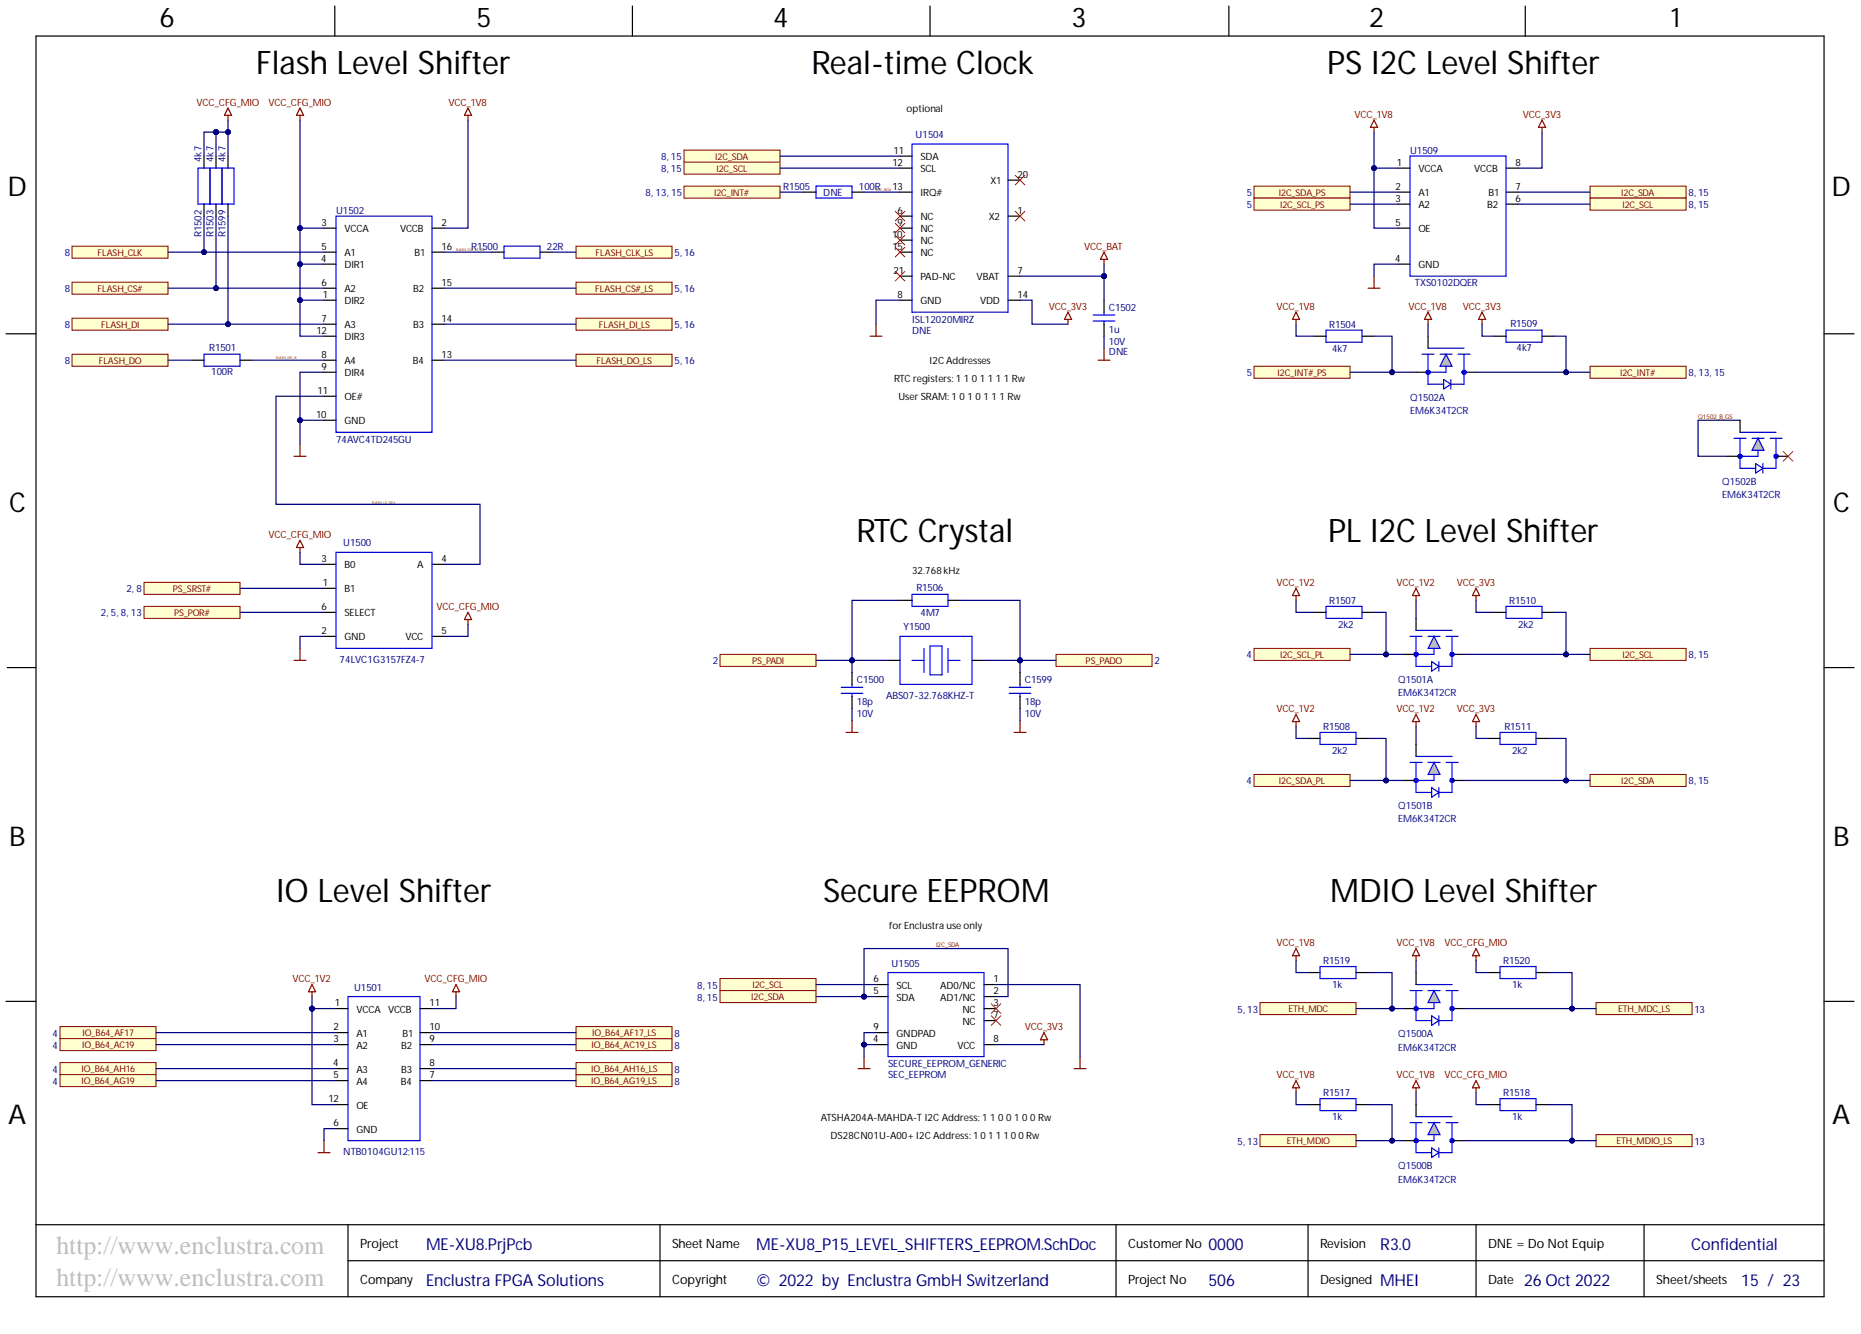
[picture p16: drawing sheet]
<svg xmlns="http://www.w3.org/2000/svg" width="393mm" height="282mm" viewBox="0 0 393 282" stroke-linecap="round" stroke-linejoin="round" font-family="sans-serif">
<defs><g id="words">
<g font-size="6.8">
<text x="54.1" y="15.6">Flash Level Shifter</text>
<text x="171.5" y="15.6">Real-time Clock</text>
<text x="280.5" y="15.6">PS I2C Level Shifter</text>
<text x="181" y="114.5">RTC Crystal</text>
<text x="280.7" y="114.5">PL I2C Level Shifter</text>
<text x="58.3" y="190.6">IO Level Shifter</text>
<text x="174" y="190.6">Secure EEPROM</text>
<text x="281.1" y="190.6">MDIO Level Shifter</text>
</g>
<g font-size="5.8">
<text x="33.7" y="5.7">6</text>
<text x="100.7" y="5.7">5</text>
<text x="163.4" y="5.7">4</text>
<text x="226.5" y="5.7">3</text>
<text x="289.4" y="5.7">2</text>
<text x="353.1" y="5.7">1</text>
<text x="1.6" y="41.4">D</text>
<text x="387.1" y="41.4">D</text>
<text x="1.9" y="108.2">C</text>
<text x="387.5" y="108.2">C</text>
<text x="1.9" y="178.7">B</text>
<text x="387.5" y="178.7">B</text>
<text x="1.7" y="237.5">A</text>
<text x="387.2" y="237.5">A</text>
</g>
<g font-size="5.5" fill="#c0c0c0">
<text x="11.9" y="264.9">http://www.enclustra.com</text>
<text x="11.9" y="271.8">http://www.enclustra.com</text>
</g>
<g font-size="3.5" fill="#000080">
<text x="90" y="264">ME-XU8.PrjPcb</text>
<text x="159.8" y="264">ME-XU8_P15_LEVEL_SHIFTERS_EEPROM.SchDoc</text>
<text x="255.4" y="264">0000</text>
<text x="357.5" y="264">Confidential</text>
<text x="90" y="271.6">Enclustra FPGA Solutions</text>
<text x="159.8" y="271.6">© 2022 by Enclustra GmbH Switzerland</text>
<text x="255.4" y="271.6">506</text>
<text x="291.7" y="271.6">MHEI</text>
<text x="322.1" y="271.6">26 Oct 2022</text>
<text x="368" y="271.6">15 / 23</text>
</g>
<text font-size="3.5" fill="#00007c" x="291.7" y="264">R3.0</text>
<g font-size="2.7">
<text x="76.1" y="263.7">Project</text>
<text x="142" y="263.7">Sheet Name</text>
<text x="238.4" y="263.7">Customer No</text>
<text x="279" y="263.7">Revision</text>
<text x="314.5" y="263.7">DNE = Do Not Equip</text>
<text x="76.1" y="271.3">Company</text>
<text x="142" y="271.3">Copyright</text>
<text x="238.4" y="271.3">Project No</text>
<text x="279" y="271.3">Designed</text>
<text x="314.5" y="271.3">Date</text>
<text x="350" y="271.3">Sheet/sheets</text>
</g>
<g font-size="2.1" fill="#800000">
<text x="41.5" y="22.3">VCC_CFG_MIO</text>
<text x="56.7" y="22.3">VCC_CFG_MIO</text>
<text x="94.8" y="22.3">VCC_1V8</text>
<text x="286.3" y="24.9">VCC_1V8</text>
<text x="321.9" y="24.9">VCC_3V3</text>
<text x="229.1" y="52.8">VCC_BAT</text>
<text x="221.7" y="65.5">VCC_3V3</text>
<text x="269.8" y="65.5">VCC_1V8</text>
<text x="297.7" y="65.5">VCC_1V8</text>
<text x="309.2" y="65.5">VCC_3V3</text>
<text x="56.7" y="113.7">VCC_CFG_MIO</text>
<text x="269.8" y="123.8">VCC_1V2</text>
<text x="295.2" y="123.8">VCC_1V2</text>
<text x="307.9" y="123.8">VCC_3V3</text>
<text x="92.2" y="128.9">VCC_CFG_MIO</text>
<text x="269.8" y="150.4">VCC_1V2</text>
<text x="295.2" y="150.4">VCC_1V2</text>
<text x="307.9" y="150.4">VCC_3V3</text>
<text x="269.8" y="199.9">VCC_1V8</text>
<text x="295.2" y="199.9">VCC_1V8</text>
<text x="305.3" y="199.9">VCC_CFG_MIO</text>
<text x="61.8" y="207.5">VCC_1V2</text>
<text x="89.7" y="207.5">VCC_CFG_MIO</text>
<text x="216.6" y="217.7">VCC_3V3</text>
<text x="269.8" y="227.8">VCC_1V8</text>
<text x="295.2" y="227.8">VCC_1V8</text>
<text x="305.3" y="227.8">VCC_CFG_MIO</text>
</g>
<g font-size="2.1">
<text x="191.6" y="23.7">optional</text>
<text x="188.6" y="35">12</text>
<text x="188.9" y="32.5">11</text>
<text x="194.5" y="33.8">SDA</text>
<text x="295.2" y="35">1</text>
<text x="320.4" y="35">8</text>
<text x="188.6" y="40.1">13</text>
<text x="194.5" y="36.4">SCL</text>
<text x="194.5" y="41.4">IRQ#</text>
<text x="209.3" y="38.9">X1</text>
<text x="215.1" y="37.6">20</text>
<text x="295" y="40.1">2</text>
<text x="299.8" y="41.4">A1</text>
<text x="299.8" y="36.4">VCCA</text>
<text x="311.6" y="36.4">VCCB</text>
<text x="314.6" y="41.4">B1</text>
<text x="320.4" y="40.1">7</text>
<text x="68" y="47.7">3</text>
<text x="93.3" y="47.7">2</text>
<text x="189.7" y="45.2">6</text>
<text x="189.7" y="47.7">9</text>
<text x="194.5" y="46.5">NC</text>
<text x="209" y="46.5">X2</text>
<text x="215.1" y="45.2">1</text>
<text x="295" y="42.6">3</text>
<text x="295" y="47.7">5</text>
<text x="299.8" y="44">A2</text>
<text x="314.3" y="44">B2</text>
<text x="320.4" y="42.6">6</text>
<text x="68" y="52.8">5</text>
<text x="72.8" y="49.1">VCCA</text>
<text x="84.5" y="49.1">VCCB</text>
<text x="93.3" y="52.8">16</text>
<text x="188.5" y="50.2">10</text>
<text x="188.6" y="52.8">15</text>
<text x="194.5" y="49.1">NC</text>
<text x="194.5" y="51.6">NC</text>
<text x="299.8" y="49.1">OE</text>
<text x="67.9" y="55.3">4</text>
<text x="72.8" y="56.7">DIR1</text>
<text x="72.8" y="54.1">A1</text>
<text x="87.6" y="54.1">B1</text>
<text x="188.9" y="57.8">21</text>
<text x="194.5" y="54.1">NC</text>
<text x="194.5" y="59.2">PAD-NC</text>
<text x="206.4" y="59.2">VBAT</text>
<text x="215.1" y="57.8">7</text>
<text x="294.9" y="55.3">4</text>
<text x="299.8" y="56.7">GND</text>
<text x="68" y="60.4">6</text>
<text x="68.2" y="62.9">1</text>
<text x="72.8" y="64.3">DIR2</text>
<text x="72.8" y="61.7">A2</text>
<text x="87.3" y="61.7">B2</text>
<text x="93.3" y="60.4">15</text>
<text x="189.7" y="62.9">8</text>
<text x="194.5" y="64.3">GND</text>
<text x="207.1" y="64.3">VDD</text>
<text x="215.1" y="62.9">14</text>
<text x="66.9" y="70.5">12</text>
<text x="68" y="68">7</text>
<text x="72.8" y="71.9">DIR3</text>
<text x="72.8" y="69.3">A3</text>
<text x="87.3" y="69.3">B3</text>
<text x="93.3" y="68">14</text>
<text x="68" y="75.6">8</text>
<text x="72.8" y="77">A4</text>
<text x="87.3" y="77">B4</text>
<text x="93.3" y="75.6">13</text>
<text x="196.5" y="77">I2C Addresses</text>
<text x="67.1" y="83.2">11</text>
<text x="68" y="78.1">9</text>
<text x="72.8" y="79.5">DIR4</text>
<text x="189" y="80.8">RTC registers: 1</text>
<text x="203.7" y="80.8">1</text>
<text x="205.4" y="80.8">0</text>
<text x="207.1" y="80.8">1</text>
<text x="208.8" y="80.8">1</text>
<text x="210.5" y="80.8">1</text>
<text x="212.2" y="80.8">1 Rw</text>
<text x="66.8" y="88.3">10</text>
<text x="72.8" y="84.6">OE#</text>
<text x="72.8" y="89.6">GND</text>
<text x="189.9" y="84.6">User SRAM: 1</text>
<text x="202.8" y="84.6">0</text>
<text x="204.5" y="84.6">1</text>
<text x="206.2" y="84.6">0</text>
<text x="207.9" y="84.6">1</text>
<text x="209.6" y="84.6">1</text>
<text x="211.3" y="84.6">1 Rw</text>
<text x="68" y="118.7">3</text>
<text x="93.3" y="118.7">4</text>
<text x="68.2" y="123.8">1</text>
<text x="72.8" y="125.2">B1</text>
<text x="72.8" y="120.1">B0</text>
<text x="88.2" y="120.1">A</text>
<text x="192.8" y="121.4">32.768kHz</text>
<text x="68" y="128.9">6</text>
<text x="72.8" y="130.2">SELECT</text>
<text x="68" y="134">2</text>
<text x="72.8" y="135.3">GND</text>
<text x="85.7" y="135.3">VCC</text>
<text x="93.3" y="134">5</text>
<text x="187.9" y="196.2">for Enclustra use only</text>
<text x="184.7" y="207.5">6</text>
<text x="189.5" y="208.9">SCL</text>
<text x="198.7" y="208.9">AD0/NC</text>
<text x="210" y="207.5">1</text>
<text x="70.8" y="212.6">1</text>
<text x="75.3" y="214">VCCA</text>
<text x="82" y="214">VCCB</text>
<text x="90.8" y="212.6">11</text>
<text x="184.7" y="210.1">5</text>
<text x="189.5" y="211.4">SDA</text>
<text x="198.7" y="211.4">AD1/NC</text>
<text x="203.4" y="214">NC</text>
<text x="210" y="210.1">2</text>
<text x="210" y="212.6">3</text>
<text x="210" y="215.1">7</text>
<text x="70.5" y="217.7">2</text>
<text x="70.5" y="220.2">3</text>
<text x="75.3" y="219">A1</text>
<text x="75.3" y="221.6">A2</text>
<text x="84.8" y="221.6">B2</text>
<text x="85.1" y="219">B1</text>
<text x="90.8" y="217.7">10</text>
<text x="90.8" y="220.2">9</text>
<text x="184.6" y="220.2">4</text>
<text x="184.7" y="217.7">9</text>
<text x="189.5" y="221.6">GND</text>
<text x="189.5" y="219">GNDPAD</text>
<text x="202.4" y="221.6">VCC</text>
<text x="203.4" y="216.5">NC</text>
<text x="210" y="220.2">8</text>
<text x="70.4" y="225.3">4</text>
<text x="70.5" y="227.8">5</text>
<text x="75.3" y="226.6">A3</text>
<text x="84.8" y="226.6">B3</text>
<text x="90.8" y="225.3">8</text>
<text x="90.8" y="227.8">7</text>
<text x="69.4" y="232.9">12</text>
<text x="75.3" y="229.2">A4</text>
<text x="84.7" y="229.2">B4</text>
<text x="70.5" y="238">6</text>
<text x="75.3" y="234.3">OE</text>
<text x="75.3" y="239.3">GND</text>
<text x="173.5" y="236.8">ATSHA204A-MAHDA-T I2C Address: 1</text>
<text x="209.3" y="236.8">1</text>
<text x="211" y="236.8">0</text>
<text x="212.7" y="236.8">0</text>
<text x="214.4" y="236.8">1</text>
<text x="216" y="236.8">0</text>
<text x="217.7" y="236.8">0 Rw</text>
<text x="175.5" y="240.6">DS28CN01U-A00+ I2C Address: 1</text>
<text x="207.3" y="240.6">0</text>
<text x="208.9" y="240.6">1</text>
<text x="210.5" y="240.6">1</text>
<text x="212.1" y="240.6">1</text>
<text x="213.7" y="240.6">0</text>
<text x="215.3" y="240.6">0 Rw</text>
</g>
<g font-size="2.1" fill="#000080">
<text x="193.5" y="29.2">U1504</text>
<text x="42.6" y="34.2" transform="rotate(-90 42.6 34.2)">4k7</text>
<text x="45.1" y="34.2" transform="rotate(-90 45.1 34.2)">4k7</text>
<text x="47.7" y="34.2" transform="rotate(-90 47.7 34.2)">4k7</text>
<text x="139.8" y="33.8">8, 15</text>
<text x="298" y="32.5">U1509</text>
<text x="136.5" y="41.4">8, 13, 15</text>
<text x="139.8" y="36.4">8, 15</text>
<text x="165.5" y="40.1">R1505</text>
<text x="174" y="41.4">DNE</text>
<text x="181.5" y="40.1">100R</text>
<text x="263.5" y="41.4">5</text>
<text x="356.9" y="41.4">8, 15</text>
<text x="71" y="45.2">U1502</text>
<text x="263.5" y="44">5</text>
<text x="356.9" y="44">8, 15</text>
<text x="42.6" y="50.1" transform="rotate(-90 42.6 50.1)">R1502</text>
<text x="45.1" y="50.1" transform="rotate(-90 45.1 50.1)">R1503</text>
<text x="47.7" y="50.1" transform="rotate(-90 47.7 50.1)">R1599</text>
<text x="99.6" y="52.8">R1500</text>
<text x="115.6" y="52.8">22R</text>
<text x="13.7" y="54.1">8</text>
<text x="142.5" y="54.1">5, 16</text>
<text x="13.7" y="61.7">8</text>
<text x="142.5" y="61.7">5, 16</text>
<text x="234.4" y="65.7">C1502</text>
<text x="299" y="60.4">TXS0102DQER</text>
<text x="13.7" y="69.3">8</text>
<text x="142.5" y="69.3">5, 16</text>
<text x="192.8" y="70.5">DNE</text>
<text x="192.8" y="68.2">ISL12020MIRZ</text>
<text x="234.4" y="70.3">1u</text>
<text x="281" y="69.3">R1504</text>
<text x="319.3" y="69">R1509</text>
<text x="13.7" y="77">8</text>
<text x="44.2" y="74.1">R1501</text>
<text x="142.5" y="77">5, 16</text>
<text x="234.4" y="72.8">10V</text>
<text x="234.4" y="75.1">DNE</text>
<text x="281.5" y="74.3">4k7</text>
<text x="320.5" y="74.3">4k7</text>
<text x="44.6" y="79.3">100R</text>
<text x="263.5" y="79.5">5</text>
<text x="356.9" y="79.5">8, 13, 15</text>
<text x="298" y="84.7">Q1502A</text>
<text x="298" y="87.5">EM6K34T2CR</text>
<text x="71" y="93.6">74AVC4TD245GU</text>
<text x="364" y="102.5">Q1502B</text>
<text x="364" y="105.3">EM6K34T2CR</text>
<text x="72.5" y="115.4">U1500</text>
<text x="26.7" y="125.2">2, 8</text>
<text x="193.7" y="124.8">R1506</text>
<text x="21.3" y="130.2">2, 5, 8, 13</text>
<text x="194.5" y="130.1">4M7</text>
<text x="281" y="127.6">R1507</text>
<text x="319" y="127.6">R1510</text>
<text x="191" y="133.2">Y1500</text>
<text x="282.8" y="132.7">2k2</text>
<text x="320.9" y="132.7">2k2</text>
<text x="71.8" y="140">74LVC1G3157FZ4-7</text>
<text x="150.7" y="140.4">2</text>
<text x="244" y="140.4">2</text>
<text x="263.5" y="139.1">4</text>
<text x="356.9" y="139.1">8, 15</text>
<text x="181.1" y="144.4">C1500</text>
<text x="181.1" y="148.9">18p</text>
<text x="187.3" y="147.7">ABS07-32.768KHZ-T</text>
<text x="216.6" y="144.4">C1599</text>
<text x="216.6" y="148.9">18p</text>
<text x="295.5" y="144.4">Q1501A</text>
<text x="295.5" y="147.1">EM6K34T2CR</text>
<text x="181.1" y="151.5">10V</text>
<text x="216.6" y="151.5">10V</text>
<text x="279.7" y="154.3">R1508</text>
<text x="318" y="154.3">R1511</text>
<text x="281.5" y="159.3">2k2</text>
<text x="319.6" y="159.3">2k2</text>
<text x="263.5" y="165.8">4</text>
<text x="356.9" y="165.8">8, 15</text>
<text x="295.5" y="171">Q1501B</text>
<text x="295.5" y="173.8">EM6K34T2CR</text>
<text x="279.7" y="203.7">R1519</text>
<text x="317.7" y="203.7">R1520</text>
<text x="74.8" y="209.3">U1501</text>
<text x="147.4" y="208.9">8, 15</text>
<text x="188.5" y="204.2">U1505</text>
<text x="281.5" y="208.8">1k</text>
<text x="319.6" y="208.8">1k</text>
<text x="147.4" y="211.4">8, 15</text>
<text x="261.6" y="214">5, 13</text>
<text x="358.1" y="214">13</text>
<text x="11.1" y="219">4</text>
<text x="11.1" y="221.6">4</text>
<text x="142.5" y="221.6">8</text>
<text x="142.5" y="219">8</text>
<text x="295.5" y="219.2">Q1500A</text>
<text x="295.5" y="222">EM6K34T2CR</text>
<text x="11.1" y="226.6">4</text>
<text x="142.5" y="226.6">8</text>
<text x="187.7" y="227.8">SEC_EEPROM</text>
<text x="187.7" y="225.5">SECURE_EEPROM_GENERIC</text>
<text x="11.1" y="229.2">4</text>
<text x="142.5" y="229.2">8</text>
<text x="279.7" y="231.6">R1517</text>
<text x="317.7" y="231.6">R1518</text>
<text x="281.5" y="236.7">1k</text>
<text x="319.6" y="236.7">1k</text>
<text x="72.5" y="244.1">NTB0104GU12;115</text>
<text x="261.6" y="241.9">5, 13</text>
<text x="358.1" y="241.9">13</text>
<text x="295.5" y="247.1">Q1500B</text>
<text x="295.5" y="249.9">EM6K34T2CR</text>
</g>
<g font-size="1.9" fill="#800000">
<text x="151.2" y="33.7">I2C_SDA</text>
<text x="150.9" y="41.4">I2C_INT#</text>
<text x="151.4" y="36.3">I2C_SCL</text>
<text x="270.3" y="41.4">I2C_SDA_PS</text>
<text x="342.7" y="41.4">I2C_SDA</text>
<text x="270.6" y="43.9">I2C_SCL_PS</text>
<text x="342.9" y="43.9">I2C_SCL</text>
<text x="20.6" y="54">FLASH_CLK</text>
<text x="125.9" y="54">FLASH_CLK_LS</text>
<text x="20.6" y="61.7">FLASH_CS#</text>
<text x="125.8" y="61.7">FLASH_CS#_LS</text>
<text x="21.4" y="69.3">FLASH_DI</text>
<text x="126.6" y="69.3">FLASH_DI_LS</text>
<text x="20.9" y="76.9">FLASH_DO</text>
<text x="126.1" y="76.9">FLASH_DO_LS</text>
<text x="270" y="79.4">I2C_INT#_PS</text>
<text x="342.4" y="79.4">I2C_INT#</text>
<text x="36.5" y="125.1">PS_SRST#</text>
<text x="36.8" y="130.2">PS_POR#</text>
<text x="158.9" y="140.3">PS_PADI</text>
<text x="229.5" y="140.3">PS_PADO</text>
<text x="270.6" y="139">I2C_SCL_PL</text>
<text x="342.9" y="139">I2C_SCL</text>
<text x="270.3" y="165.7">I2C_SDA_PL</text>
<text x="342.7" y="165.7">I2C_SDA</text>
<text x="159" y="208.8">I2C_SCL</text>
<text x="158.8" y="211.3">I2C_SDA</text>
<text x="272.3" y="213.9">ETH_MDC</text>
<text x="342" y="213.9">ETH_MDC_LS</text>
<text x="17.3" y="221.5">IO_B64_AC19</text>
<text x="17.4" y="218.9">IO_B64_AF17</text>
<text x="125" y="221.5">IO_B64_AC19_LS</text>
<text x="125.1" y="218.9">IO_B64_AF17_LS</text>
<text x="17.2" y="226.6">IO_B64_AH16</text>
<text x="125" y="226.6">IO_B64_AH16_LS</text>
<text x="17.2" y="229.1">IO_B64_AG19</text>
<text x="125" y="229.1">IO_B64_AG19_LS</text>
<text x="272" y="241.8">ETH_MDIO</text>
<text x="341.7" y="241.8">ETH_MDIO_LS</text>
</g>
<g font-size="1.4" fill="#800000">
<text x="358.9" y="88.5">Q1502_B_GS</text>
<text x="197.8" y="200.1">I2C_SDA</text>
</g>
<g font-size=".8" fill="#800000">
<text x="185.2" y="40.4">RTC_INT#</text>
<text x="96.4" y="53.1">FLASH_CLK_LS_R2</text>
<text x="58.3" y="75.9">FLASH_DO_R</text>
<text x="78.6" y="106.4">FLASH_LS_OE#</text>
</g>
</g></defs>
<g fill="none" stroke="#000" stroke-width=".25">
<path d="M7.6 7.6h377.9v266.4h-377.9zM70.8 1.3v6.3M133.7 1.3v6.3M196.6 1.3v6.3M259.7 1.3v6.3M322.4 1.3v6.3M43.1 33v2.5M45.7 33v2.5M48.2 33v2.5M190.2 33h2.6M190.2 35.5h2.6M213.1 38.1h2.5"/>
<path d="M295.5 35.5h2.5M318.3 35.5h2.6M43.1 43.1v2.6M45.7 43.1v2.6M48.2 43.1v2.6M104 53.3h2.5M114.1 53.3h2.6M169.9 40.6h2.6M180.1 40.6h2.5M190.2 40.6h2.6M190.2 45.7h2.6M190.2 48.2h2.6"/>
<path d="M190.2 50.7h2.6M190.2 53.3h2.6M190.2 58.4h2.6M213.1 45.7h2.5M213.1 58.4h2.5M295.5 40.6h2.5M295.5 48.2h2.5M295.5 43.1h2.5M295.5 55.8h2.5M318.3 40.6h2.6M318.3 43.1h2.6M1.3 70.5h6.3"/>
<path d="M40.6 76.1h2.5M50.7 76.1h2.6M190.2 63.4h2.6M213.1 63.4h2.5M233.4 63.4v2.6M233.4 68.5v2.5M277.7 71h2.6M287.9 71h2.5M315.8 71h2.5M325.9 71h2.6M385.5 70.5h6.4M68.5 119.2h2.5"/>
<path d="M91.3 119.2h2.5M68.5 129.4h2.5M68.5 124.3h2.5M68.5 134.5h2.5M91.3 134.5h2.5M187.7 139.5h2.5M190.2 126.9h2.6M200.4 126.9h2.5M205.5 139.5h2.5M277.7 129.4h2.6M287.9 129.4h2.5M315.8 129.4h2.5"/>
<path d="M325.9 129.4h2.6M1.5 141.1h6.1M180.1 142.1v2.5M180.1 147.1v2.6M215.6 142.1v2.5M215.6 147.1v2.6M385.5 141.1h6.4M1.3 211.6h6.3M71 218.2h2.6M71 213.1h2.6M88.8 218.2h2.5M88.8 213.1h2.5"/>
<path d="M185.2 218.2h2.5M185.2 208h2.5M185.2 210.6h2.5M208 213.1h2.5M208 208h2.5M208 210.6h2.5M208 215.6h2.5M385.5 211.6h6.4M71 220.7h2.6M71 225.8h2.6M71 228.3h2.6M71 233.4h2.6"/>
<path d="M71 238.5h2.6M88.8 220.7h2.5M88.8 225.8h2.5M88.8 228.3h2.5M185.2 220.7h2.5M208 220.7h2.5M7.6 258.8h377.9M73.6 258.8v15.2M139.5 258.8v15.2M235.9 258.8v15.2M276.5 258.8v15.2M312 258.8v15.2"/>
<path d="M347.5 258.8v15.2M73.6 266.4h311.9"/>
</g>
<g fill="none" stroke="#00f" stroke-width=".25">
<path d="M41.9 35.5h7.6v7.6h-7.6zM44.4 35.5v7.6M46.9 35.5v7.6M172.5 39.3h7.6v2.6h-7.6zM192.8 30.4h20.3v35.6h-20.3zM298 33h20.3v25.4h-20.3zM106.5 52h7.6v2.6h-7.6zM43.1 74.8h7.6v2.6h-7.6zM231.1 66.6h4.5M231.1 67.8h4.5M233.4 66v.6M233.4 67.8v.7"/>
<path d="M280.3 69.8h7.6v2.5h-7.6zM318.3 69.8h7.6v2.5h-7.6zM71 116.7h20.3v20.3h-20.3zM190.2 134.5h15.3v10.1h-15.3zM192.8 125.6h7.6v2.5h-7.6zM192.8 139.5h2.5M195.3 137v5.1M196.6 136.5h2.5v6.1h-2.5zM200.4 137v5.1M200.4 139.5h2.5M280.3 128.1h7.6v2.6h-7.6zM318.3 128.1h7.6v2.6h-7.6z"/>
<path d="M177.8 145.2h4.6M177.8 146.5h4.6M180.1 144.6v.6M180.1 146.5v.6M213.3 145.2h4.6M213.3 146.5h4.6M215.6 144.6v.6M215.6 146.5v.6M73.6 210.6h15.2v30.4h-15.2zM187.7 205.5h20.3v17.8h-20.3z"/>
</g>
<path d="M225.7 66l.8 1.5h-1.5zM225.7 67.5v1" fill="none" stroke="#800000" stroke-width=".25"/>
<path d="M144.6 34.3h20.3v2.5h-20.3z" fill-rule="evenodd" fill="#ffffd0"/>
<path d="M144.6 34.3h20.3v2.5h-20.3z" fill="none" stroke="#800000" stroke-width=".21"/>
<path d="M144.6 31.7h20.3v2.6h-20.3z" fill-rule="evenodd" fill="#ffffd0"/>
<path d="M144.6 31.7h20.3v2.6h-20.3z" fill="none" stroke="#800000" stroke-width=".21"/>
<path d="M233.4 54.8v1M233.4 53.3l.7 1.5h-1.5zM183.9 71h2.5M185.2 68.5v2.5M232.1 76.1h2.5M233.4 73.6v2.5" fill="none" stroke="#800000" stroke-width=".25"/>
<path d="M144.6 39.3h20.3v2.6h-20.3z" fill-rule="evenodd" fill="#ffffd0"/>
<path d="M144.6 39.3h20.3v2.6h-20.3z" fill="none" stroke="#800000" stroke-width=".21"/>
<path d="M336.1 39.3h20.3v2.6h-20.3z" fill-rule="evenodd" fill="#ffffd0"/>
<path d="M336.1 39.3h20.3v2.6h-20.3z" fill="none" stroke="#800000" stroke-width=".21"/>
<path d="M336.1 41.9h20.3v2.5h-20.3z" fill-rule="evenodd" fill="#ffffd0"/>
<path d="M336.1 41.9h20.3v2.5h-20.3z" fill="none" stroke="#800000" stroke-width=".21"/>
<path d="M265.1 77.4h20.2v2.5h-20.2z" fill-rule="evenodd" fill="#ffffd0"/>
<path d="M265.1 77.4h20.2v2.5h-20.2z" fill="none" stroke="#800000" stroke-width=".21"/>
<path d="M336.1 77.4h20.3v2.5h-20.3z" fill-rule="evenodd" fill="#ffffd0"/>
<path d="M336.1 77.4h20.3v2.5h-20.3z" fill="none" stroke="#800000" stroke-width=".21"/>
<path d="M266.3 211.8h20.3v2.6h-20.3z" fill-rule="evenodd" fill="#ffffd0"/>
<path d="M266.3 211.8h20.3v2.6h-20.3z" fill="none" stroke="#800000" stroke-width=".21"/>
<path d="M266.3 239.7h20.3v2.6h-20.3z" fill-rule="evenodd" fill="#ffffd0"/>
<path d="M266.3 239.7h20.3v2.6h-20.3z" fill="none" stroke="#800000" stroke-width=".21"/>
<path d="M337.3 239.7h20.3v2.6h-20.3z" fill-rule="evenodd" fill="#ffffd0"/>
<path d="M337.3 239.7h20.3v2.6h-20.3z" fill="none" stroke="#800000" stroke-width=".21"/>
<path d="M337.3 211.8h20.3v2.6h-20.3z" fill-rule="evenodd" fill="#ffffd0"/>
<path d="M337.3 211.8h20.3v2.6h-20.3z" fill="none" stroke="#800000" stroke-width=".21"/>
<path d="M65.9 208l.8 1.6h-1.5zM65.9 209.6v1M96.4 208l.7 1.6h-1.5zM96.4 209.6v1" fill="none" stroke="#800000" stroke-width=".25"/>
<path d="M121.7 219.5h20.3v2.5h-20.3z" fill-rule="evenodd" fill="#ffffd0"/>
<path d="M121.7 219.5h20.3v2.5h-20.3z" fill="none" stroke="#800000" stroke-width=".21"/>
<path d="M121.7 216.9h20.3v2.6h-20.3z" fill-rule="evenodd" fill="#ffffd0"/>
<path d="M121.7 216.9h20.3v2.6h-20.3z" fill="none" stroke="#800000" stroke-width=".21"/>
<path d="M12.7 216.9h20.3v2.6h-20.3z" fill-rule="evenodd" fill="#ffffd0"/>
<path d="M12.7 216.9h20.3v2.6h-20.3z" fill="none" stroke="#800000" stroke-width=".21"/>
<path d="M12.7 219.5h20.3v2.5h-20.3z" fill-rule="evenodd" fill="#ffffd0"/>
<path d="M12.7 219.5h20.3v2.5h-20.3z" fill="none" stroke="#800000" stroke-width=".21"/>
<path d="M121.7 227.1h20.3v2.5h-20.3z" fill-rule="evenodd" fill="#ffffd0"/>
<path d="M121.7 227.1h20.3v2.5h-20.3z" fill="none" stroke="#800000" stroke-width=".21"/>
<path d="M121.7 224.5h20.3v2.6h-20.3z" fill-rule="evenodd" fill="#ffffd0"/>
<path d="M121.7 224.5h20.3v2.6h-20.3z" fill="none" stroke="#800000" stroke-width=".21"/>
<path d="M12.7 224.5h20.3v2.6h-20.3z" fill-rule="evenodd" fill="#ffffd0"/>
<path d="M12.7 224.5h20.3v2.6h-20.3z" fill="none" stroke="#800000" stroke-width=".21"/>
<path d="M12.7 227.1h20.3v2.5h-20.3z" fill-rule="evenodd" fill="#ffffd0"/>
<path d="M12.7 227.1h20.3v2.5h-20.3z" fill="none" stroke="#800000" stroke-width=".21"/>
<path d="M299.3 200.4l.8 1.5h-1.6zM299.3 201.9v1.1M312 200.4l.7 1.5h-1.5zM312 201.9v1.1M67.2 243.6h2.6M68.5 241v2.6" fill="none" stroke="#800000" stroke-width=".25"/>
<path d="M15.2 59.6h20.3v2.6h-20.3z" fill-rule="evenodd" fill="#ffffd0"/>
<path d="M15.2 59.6h20.3v2.6h-20.3z" fill="none" stroke="#800000" stroke-width=".21"/>
<path d="M121.7 74.8h20.3v2.6h-20.3z" fill-rule="evenodd" fill="#ffffd0"/>
<path d="M121.7 74.8h20.3v2.6h-20.3z" fill="none" stroke="#800000" stroke-width=".21"/>
<path d="M121.7 59.6h20.3v2.6h-20.3z" fill-rule="evenodd" fill="#ffffd0"/>
<path d="M121.7 59.6h20.3v2.6h-20.3z" fill="none" stroke="#800000" stroke-width=".21"/>
<path d="M121.7 52h20.3v2.6h-20.3z" fill-rule="evenodd" fill="#ffffd0"/>
<path d="M121.7 52h20.3v2.6h-20.3z" fill="none" stroke="#800000" stroke-width=".21"/>
<path d="M121.7 67.2h20.3v2.6h-20.3z" fill-rule="evenodd" fill="#ffffd0"/>
<path d="M121.7 67.2h20.3v2.6h-20.3z" fill="none" stroke="#800000" stroke-width=".21"/>
<path d="M15.2 74.8h20.3v2.6h-20.3z" fill-rule="evenodd" fill="#ffffd0"/>
<path d="M15.2 74.8h20.3v2.6h-20.3z" fill="none" stroke="#800000" stroke-width=".21"/>
<path d="M15.2 67.2h20.3v2.6h-20.3z" fill-rule="evenodd" fill="#ffffd0"/>
<path d="M15.2 67.2h20.3v2.6h-20.3z" fill="none" stroke="#800000" stroke-width=".21"/>
<path d="M15.2 52h20.3v2.6h-20.3z" fill-rule="evenodd" fill="#ffffd0"/>
<path d="M15.2 52h20.3v2.6h-20.3z" fill="none" stroke="#800000" stroke-width=".21"/>
<path d="M62.1 139.5h2.6M63.4 137v2.5M98.9 129.4l.8 1.5h-1.5zM98.9 130.9v1" fill="none" stroke="#800000" stroke-width=".25"/>
<path d="M30.4 123h20.3v2.6h-20.3z" fill-rule="evenodd" fill="#ffffd0"/>
<path d="M30.4 123h20.3v2.6h-20.3z" fill="none" stroke="#800000" stroke-width=".21"/>
<path d="M48.2 22.8l.8 1.6h-1.6zM48.2 24.4v1M98.9 22.8l.8 1.6h-1.5zM98.9 24.4v1M62.1 96.4h2.6M63.4 93.9v2.5" fill="none" stroke="#800000" stroke-width=".25"/>
<path d="M30.4 128.1h20.3v2.6h-20.3z" fill-rule="evenodd" fill="#ffffd0"/>
<path d="M30.4 128.1h20.3v2.6h-20.3z" fill="none" stroke="#800000" stroke-width=".21"/>
<path d="M63.4 24.4v1M63.4 22.8l.8 1.6h-1.6zM63.4 114.2l.8 1.5h-1.6zM63.4 115.7v1" fill="none" stroke="#800000" stroke-width=".25"/>
<path d="M152.2 138.3h20.3v2.5h-20.3z" fill-rule="evenodd" fill="#ffffd0"/>
<path d="M152.2 138.3h20.3v2.5h-20.3z" fill="none" stroke="#800000" stroke-width=".21"/>
<path d="M223.2 138.3h20.3v2.5h-20.3z" fill-rule="evenodd" fill="#ffffd0"/>
<path d="M223.2 138.3h20.3v2.5h-20.3z" fill="none" stroke="#800000" stroke-width=".21"/>
<path d="M178.8 154.8h2.6M180.1 152.2v2.6M214.3 154.8h2.6M215.6 152.2v2.6" fill="none" stroke="#800000" stroke-width=".25"/>
<path d="M265.1 137h20.2v2.5h-20.2z" fill-rule="evenodd" fill="#ffffd0"/>
<path d="M265.1 137h20.2v2.5h-20.2z" fill="none" stroke="#800000" stroke-width=".21"/>
<path d="M265.1 163.6h20.2v2.6h-20.2z" fill-rule="evenodd" fill="#ffffd0"/>
<path d="M265.1 163.6h20.2v2.6h-20.2z" fill="none" stroke="#800000" stroke-width=".21"/>
<path d="M336.1 137h20.3v2.5h-20.3z" fill-rule="evenodd" fill="#ffffd0"/>
<path d="M336.1 137h20.3v2.5h-20.3z" fill="none" stroke="#800000" stroke-width=".21"/>
<path d="M336.1 163.6h20.3v2.6h-20.3z" fill-rule="evenodd" fill="#ffffd0"/>
<path d="M336.1 163.6h20.3v2.6h-20.3z" fill="none" stroke="#800000" stroke-width=".21"/>
<path d="M273.9 124.3l.8 1.5h-1.5zM273.9 125.8v1.1M312 124.3l.7 1.5h-1.5zM312 125.8v1.1" fill="none" stroke="#800000" stroke-width=".25"/>
<path d="M152.2 206.8h20.3v2.5h-20.3z" fill-rule="evenodd" fill="#ffffd0"/>
<path d="M152.2 206.8h20.3v2.5h-20.3z" fill="none" stroke="#800000" stroke-width=".21"/>
<path d="M152.2 209.3h20.3v2.5h-20.3z" fill-rule="evenodd" fill="#ffffd0"/>
<path d="M152.2 209.3h20.3v2.5h-20.3z" fill="none" stroke="#800000" stroke-width=".21"/>
<path d="M220.7 218.2l.7 1.5h-1.5zM220.7 219.7v1M181.4 225.8h2.5M182.6 223.3v2.5M227 225.8h2.5M228.3 223.3v2.5" fill="none" stroke="#800000" stroke-width=".25"/>
<path d="M265.1 39.3h20.2v2.6h-20.2z" fill-rule="evenodd" fill="#ffffd0"/>
<path d="M265.1 39.3h20.2v2.6h-20.2z" fill="none" stroke="#800000" stroke-width=".21"/>
<path d="M265.1 41.9h20.2v2.5h-20.2z" fill-rule="evenodd" fill="#ffffd0"/>
<path d="M265.1 41.9h20.2v2.5h-20.2z" fill="none" stroke="#800000" stroke-width=".21"/>
<path d="M290.4 26.9v1M290.4 25.4l.8 1.5h-1.5zM325.9 25.4l.8 1.5h-1.5zM325.9 26.9v1M290.4 58.4v2.5M289.2 60.9h2.5" fill="none" stroke="#800000" stroke-width=".25"/>
<g fill="none" stroke="#f00" stroke-width=".21">
<path d="M214.6 37l2 2.1M216.6 37l-2 2.1M189.2 44.7l2 2M189.2 47.2l2 2M189.2 49.7l2 2.1M189.2 52.3l2 2M189.2 57.3l2 2.1M191.2 44.7l-2 2M191.2 47.2l-2 2M191.2 49.7l-2 2.1M191.2 52.3l-2 2M191.2 57.3l-2 2.1"/>
<path d="M214.6 44.7l2 2M216.6 44.7l-2 2M209.5 212.1l2 2M209.5 214.6l2 2.1M211.5 212.1l-2 2M211.5 214.6l-2 2.1"/>
</g>
<path d="M71 45.7h20.3v45.6h-20.3zM300.6 74.8h2.5M304.4 74.8h2.5M308.2 74.8h2.5" fill="none" stroke="#00f" stroke-width=".25"/>
<g fill="none" stroke="#000" stroke-width=".25">
<path d="M68.5 55.8h2.5M68.5 53.3h2.5M68.5 48.2h2.5M91.3 53.3h2.5M91.3 48.2h2.5M68.5 71h2.5M68.5 63.4h2.5M68.5 60.9h2.5M68.5 68.5h2.5M68.5 76.1h2.5M68.5 78.7h2.5M91.3 60.9h2.5"/>
<path d="M91.3 68.5h2.5M91.3 76.1h2.5M299.3 78.7h2.5M309.4 78.7h2.6M68.5 83.7h2.5M68.5 88.8h2.5"/>
</g>
<path d="M305.6 74.8l1.3 2.6h-2.5z" fill="#c0c0c0"/>
<path d="M301.8 73.6h7.6M301.8 74.8v6.4h3.3M305.6 74.8l1.3 2.6h-2.5zM305.6 77.4v1.3h-3.8M309.4 74.8v6.4h-2.7M305.1 80.2l1.6 1-1.6 1zM306.7 80.2v2M366.5 92.6h2.6M370.3 92.6h2.6M374.1 92.6h2.6" fill="none" stroke="#00f" stroke-width=".25"/>
<g fill="none" stroke="#00f" stroke-width=".76">
<circle cx="301.8" cy="78.7" r=".15"/>
<circle cx="309.4" cy="78.7" r=".15"/>
<circle cx="309.5" cy="78.7" r=".15"/>
</g>
<path d="M301.8 71v2.6" fill="none" stroke="#000" stroke-width=".25"/>
<path d="M371.6 92.6l1.3 2.5h-2.6z" fill="#c0c0c0"/>
<path d="M367.8 91.3h7.6M367.8 92.6v6.3h3.3M371.1 97.9l1.5 1-1.5 1.1zM371.6 92.6l1.3 2.5h-2.6zM371.6 95.1v1.3h-3.8M372.6 97.9v2.1M375.4 92.6v6.3h-2.8M298 134.5h2.6M301.8 134.5h2.6M305.6 134.5h2.6" fill="none" stroke="#00f" stroke-width=".25"/>
<path d="M367.7 96.3h.2v.2h-.2zM375.3 96.3h.2v.2h-.2z" fill="none" stroke="#00f" stroke-width=".76"/>
<path d="M365.2 96.4h2.6M367.8 88.8v2.5M375.4 96.4h2.5M296.8 138.3h2.5M306.9 138.3h2.5" fill="none" stroke="#000" stroke-width=".25"/>
<path d="M303.1 134.5l1.3 2.5h-2.6z" fill="#c0c0c0"/>
<path d="M299.3 133.2h7.6M299.3 134.5v6.3h3.3M302.6 139.8l1.5 1-1.5 1zM303.1 134.5l1.3 2.5h-2.6zM303.1 137v1.3h-3.8M304.1 139.8v2M306.9 134.5v6.3h-2.8M298 161.1h2.6M301.8 161.1h2.6M305.6 161.1h2.6" fill="none" stroke="#00f" stroke-width=".25"/>
<g fill="none" stroke="#00f" stroke-width=".76">
<circle cx="299.3" cy="138.3" r=".15"/>
<circle cx="306.9" cy="138.3" r=".15"/>
</g>
<path d="M299.3 130.7v2.5" fill="none" stroke="#000" stroke-width=".25"/>
<path d="M303.1 161.1l1.3 2.5h-2.6z" fill="#c0c0c0"/>
<path d="M279 154.8h7.6v2.5h-7.6zM299.3 159.8h7.6M317.1 154.8h7.6v2.5h-7.6zM299.3 161.1v6.3h3.3M302.6 166.4l1.5 1-1.5 1.1zM303.1 161.1l1.3 2.5h-2.6zM303.1 163.6v1.3h-3.8M304.1 166.4v2.1M306.9 161.1v6.3h-2.8M298 209.3h2.6M301.8 209.3h2.6M305.6 209.3h2.6" fill="none" stroke="#00f" stroke-width=".25"/>
<g fill="none" stroke="#00f" stroke-width=".76">
<circle cx="299.3" cy="164.9" r=".15"/>
<circle cx="306.9" cy="164.9" r=".15"/>
</g>
<path d="M276.5 156h2.5M286.6 156h2.6M299.3 157.3v2.5M314.5 156h2.6M324.7 156h2.5M296.8 164.9h2.5M306.9 164.9h2.5M296.8 213.1h2.5M306.9 213.1h2.5" fill="none" stroke="#000" stroke-width=".25"/>
<g fill="none" stroke="#800000" stroke-width=".25">
<path d="M273.9 66l.8 1.5h-1.5zM273.9 67.5v1M301.8 66l.8 1.5h-1.5zM301.8 67.5v1M313.2 66l.8 1.5h-1.5zM313.2 67.5v1M299.3 124.3l.8 1.5h-1.6zM299.3 125.8v1.1M273.9 152.5v1M273.9 151l.8 1.5h-1.5zM299.3 152.5v1M299.3 151l.8 1.5h-1.6z"/>
<path d="M312 151l.7 1.5h-1.5zM312 152.5v1"/>
</g>
<path d="M376.9 95.4l2 2M378.9 95.4l-2 2" fill="none" stroke="#f00" stroke-width=".21"/>
<path d="M303.1 209.3l1.3 2.5h-2.6z" fill="#c0c0c0"/>
<path d="M299.3 208h7.6M299.3 209.3v6.3h3.3M302.6 214.6l1.5 1-1.5 1.1zM303.1 209.3l1.3 2.5h-2.6zM303.1 211.8v1.3h-3.8M304.1 214.6v2.1M306.9 209.3v6.3h-2.8M298 237.2h2.6M301.8 237.2h2.6M305.6 237.2h2.6" fill="none" stroke="#00f" stroke-width=".25"/>
<g fill="none" stroke="#00f" stroke-width=".76">
<circle cx="299.3" cy="213.1" r=".15"/>
<circle cx="306.9" cy="213.1" r=".15"/>
</g>
<path d="M299.3 205.5v2.5" fill="none" stroke="#000" stroke-width=".25"/>
<path d="M303.1 237.2l1.3 2.5h-2.6z" fill="#c0c0c0"/>
<path d="M279 204.2h7.6v2.6h-7.6zM317.1 204.2h7.6v2.6h-7.6zM279 232.1h7.6v2.6h-7.6zM299.3 235.9h7.6M299.3 237.2v6.4h3.3M303.1 237.2l1.3 2.5h-2.6zM303.1 239.7v1.3h-3.8M306.9 237.2v6.4h-2.8M317.1 232.1h7.6v2.6h-7.6zM302.6 242.5l1.5 1.1-1.5 1zM304.1 242.5v2.1" fill="none" stroke="#00f" stroke-width=".25"/>
<g fill="none" stroke="#00f" stroke-width=".76">
<circle cx="299.3" cy="241" r=".15"/>
<circle cx="306.9" cy="241" r=".15"/>
</g>
<path d="M276.5 205.5h2.5M286.6 205.5h2.6M314.5 205.5h2.6M324.7 205.5h2.5M276.5 233.4h2.5M286.6 233.4h2.6M299.3 233.4v2.5M314.5 233.4h2.6M324.7 233.4h2.5M296.8 241h2.5M306.9 241h2.5" fill="none" stroke="#000" stroke-width=".25"/>
<path d="M273.9 200.4l.8 1.5h-1.5zM273.9 201.9v1.1M273.9 228.3l.8 1.6h-1.5zM273.9 229.9v1M299.3 228.3l.8 1.6h-1.6zM299.3 229.9v1M312 228.3l.7 1.6h-1.5zM312 229.9v1" fill="none" stroke="#800000" stroke-width=".25"/>
<path d="M190.2 63.4h-5v5.1M233.4 71v2.6M68.5 134.5h-5.1v2.5M180.1 149.7v2.5M215.6 149.7v2.5M210.5 208h17.8v15.3M71 238.5h-2.5v2.5M182.6 220.7v2.6" fill="none" stroke="#000080" stroke-width=".25"/>
<circle cx="182.6" cy="220.7" r=".51" fill="#000080"/>
<circle cx="182.6" cy="220.7" r=".51" fill="none" stroke="#000080" stroke-width=".21"/>
<path d="M215.6 58.4h17.8" fill="none" stroke="#000080" stroke-width=".25"/>
<circle cx="233.4" cy="58.4" r=".51" fill="#000080"/>
<circle cx="233.4" cy="58.4" r=".51" fill="none" stroke="#000080" stroke-width=".21"/>
<path d="M233.4 58.4v5" fill="none" stroke="#000080" stroke-width=".25"/>
<circle cx="233.4" cy="58.4" r=".51" fill="#000080"/>
<circle cx="233.4" cy="58.4" r=".51" fill="none" stroke="#000080" stroke-width=".21"/>
<path d="M233.4 55.8v2.6" fill="none" stroke="#000080" stroke-width=".25"/>
<circle cx="233.4" cy="58.4" r=".51" fill="#000080"/>
<circle cx="233.4" cy="58.4" r=".51" fill="none" stroke="#000080" stroke-width=".21"/>
<path d="M65.9 210.6v2.5M299.3 203v2.5" fill="none" stroke="#000080" stroke-width=".25"/>
<circle cx="65.9" cy="213.1" r=".51" fill="#000080"/>
<circle cx="65.9" cy="213.1" r=".51" fill="none" stroke="#000080" stroke-width=".21"/>
<path d="M65.9 213.1h5.1" fill="none" stroke="#000080" stroke-width=".25"/>
<circle cx="65.9" cy="213.1" r=".51" fill="#000080"/>
<circle cx="65.9" cy="213.1" r=".51" fill="none" stroke="#000080" stroke-width=".21"/>
<path d="M65.9 213.1v20.3h5.1" fill="none" stroke="#000080" stroke-width=".25"/>
<circle cx="65.9" cy="213.1" r=".51" fill="#000080"/>
<circle cx="65.9" cy="213.1" r=".51" fill="none" stroke="#000080" stroke-width=".21"/>
<path d="M48.2 25.4v2.5M215.6 63.4h2.5v5.1h7.6M63.4 116.7v2.5h5.1M50.7 129.4h17.8M98.9 131.9v2.6h-5.1M96.4 210.6v2.5h-5.1M210.5 220.7h10.2" fill="none" stroke="#000080" stroke-width=".25"/>
<circle cx="48.2" cy="27.9" r=".51" fill="#000080"/>
<circle cx="48.2" cy="27.9" r=".51" fill="none" stroke="#000080" stroke-width=".21"/>
<path d="M45.7 27.9v5.1" fill="none" stroke="#000080" stroke-width=".25"/>
<circle cx="45.7" cy="27.9" r=".51" fill="#000080"/>
<circle cx="45.7" cy="27.9" r=".51" fill="none" stroke="#000080" stroke-width=".21"/>
<path d="M45.7 27.9h-2.6v5.1" fill="none" stroke="#000080" stroke-width=".25"/>
<circle cx="45.7" cy="27.9" r=".51" fill="#000080"/>
<circle cx="45.7" cy="27.9" r=".51" fill="none" stroke="#000080" stroke-width=".21"/>
<path d="M50.7 124.3h17.8M182.6 210.6v-10.2h30.5v10.2h-2.6M91.3 228.3h30.4" fill="none" stroke="#000080" stroke-width=".25"/>
<circle cx="182.6" cy="210.6" r=".51" fill="#000080"/>
<circle cx="182.6" cy="210.6" r=".51" fill="none" stroke="#000080" stroke-width=".21"/>
<path d="M182.6 210.6h2.6" fill="none" stroke="#000080" stroke-width=".25"/>
<circle cx="182.6" cy="210.6" r=".51" fill="#000080"/>
<circle cx="182.6" cy="210.6" r=".51" fill="none" stroke="#000080" stroke-width=".21"/>
<path d="M172.5 210.6h10.1" fill="none" stroke="#000080" stroke-width=".25"/>
<circle cx="182.6" cy="210.6" r=".51" fill="#000080"/>
<circle cx="182.6" cy="210.6" r=".51" fill="none" stroke="#000080" stroke-width=".21"/>
<path d="M180.1 139.5h7.6M33 218.2h38M91.3 218.2h30.4M172.5 208h12.7M33 225.8h38M33 220.7h38M33 228.3h38M91.3 225.8h30.4M91.3 220.7h30.4" fill="none" stroke="#000080" stroke-width=".25"/>
<circle cx="180.1" cy="139.5" r=".51" fill="#000080"/>
<circle cx="180.1" cy="139.5" r=".51" fill="none" stroke="#000080" stroke-width=".21"/>
<path d="M180.1 139.5v2.6" fill="none" stroke="#000080" stroke-width=".25"/>
<circle cx="180.1" cy="139.5" r=".51" fill="#000080"/>
<circle cx="180.1" cy="139.5" r=".51" fill="none" stroke="#000080" stroke-width=".21"/>
<path d="M202.9 126.9h12.7v12.6" fill="none" stroke="#000080" stroke-width=".25"/>
<circle cx="215.6" cy="139.5" r=".51" fill="#000080"/>
<circle cx="215.6" cy="139.5" r=".51" fill="none" stroke="#000080" stroke-width=".21"/>
<path d="M164.9 35.5h25.3M164.9 33h25.3M182.6 40.6h7.6M215.6 139.5v2.6" fill="none" stroke="#000080" stroke-width=".25"/>
<circle cx="215.6" cy="139.5" r=".51" fill="#000080"/>
<circle cx="215.6" cy="139.5" r=".51" fill="none" stroke="#000080" stroke-width=".21"/>
<path d="M45.7 27.9h2.5v5.1" fill="none" stroke="#000080" stroke-width=".25"/>
<circle cx="45.7" cy="27.9" r=".51" fill="#000080"/>
<circle cx="45.7" cy="27.9" r=".51" fill="none" stroke="#000080" stroke-width=".21"/>
<circle cx="48.2" cy="27.9" r=".51" fill="#000080"/>
<circle cx="48.2" cy="27.9" r=".51" fill="none" stroke="#000080" stroke-width=".21"/>
<path d="M63.4 25.4v22.8h5.1" fill="none" stroke="#000080" stroke-width=".25"/>
<circle cx="63.4" cy="48.2" r=".51" fill="#000080"/>
<circle cx="63.4" cy="48.2" r=".51" fill="none" stroke="#000080" stroke-width=".21"/>
<path d="M63.4 48.2v7.6h5.1" fill="none" stroke="#000080" stroke-width=".25"/>
<circle cx="63.4" cy="48.2" r=".51" fill="#000080"/>
<circle cx="63.4" cy="48.2" r=".51" fill="none" stroke="#000080" stroke-width=".21"/>
<circle cx="63.4" cy="55.8" r=".51" fill="#000080"/>
<circle cx="63.4" cy="55.8" r=".51" fill="none" stroke="#000080" stroke-width=".21"/>
<path d="M63.4 55.8v7.6h5.1" fill="none" stroke="#000080" stroke-width=".25"/>
<circle cx="63.4" cy="55.8" r=".51" fill="#000080"/>
<circle cx="63.4" cy="55.8" r=".51" fill="none" stroke="#000080" stroke-width=".21"/>
<circle cx="63.4" cy="63.4" r=".51" fill="#000080"/>
<circle cx="63.4" cy="63.4" r=".51" fill="none" stroke="#000080" stroke-width=".21"/>
<path d="M63.4 63.4v7.6h5.1" fill="none" stroke="#000080" stroke-width=".25"/>
<circle cx="63.4" cy="63.4" r=".51" fill="#000080"/>
<circle cx="63.4" cy="63.4" r=".51" fill="none" stroke="#000080" stroke-width=".21"/>
<path d="M68.5 88.8h-5.1v5.1" fill="none" stroke="#000080" stroke-width=".25"/>
<circle cx="63.4" cy="88.8" r=".51" fill="#000080"/>
<circle cx="63.4" cy="88.8" r=".51" fill="none" stroke="#000080" stroke-width=".21"/>
<path d="M68.5 78.7h-5.1v10.1" fill="none" stroke="#000080" stroke-width=".25"/>
<circle cx="63.4" cy="88.8" r=".51" fill="#000080"/>
<circle cx="63.4" cy="88.8" r=".51" fill="none" stroke="#000080" stroke-width=".21"/>
<path d="M35.5 53.3h33" fill="none" stroke="#000080" stroke-width=".25"/>
<circle cx="43.1" cy="53.3" r=".51" fill="#000080"/>
<circle cx="43.1" cy="53.3" r=".51" fill="none" stroke="#000080" stroke-width=".21"/>
<path d="M35.5 60.9h33" fill="none" stroke="#000080" stroke-width=".25"/>
<circle cx="45.7" cy="60.9" r=".51" fill="#000080"/>
<circle cx="45.7" cy="60.9" r=".51" fill="none" stroke="#000080" stroke-width=".21"/>
<path d="M35.5 68.5h33" fill="none" stroke="#000080" stroke-width=".25"/>
<circle cx="48.2" cy="68.5" r=".51" fill="#000080"/>
<circle cx="48.2" cy="68.5" r=".51" fill="none" stroke="#000080" stroke-width=".21"/>
<path d="M43.1 45.7v7.6M35.5 76.1h5.1M53.3 76.1h15.2M68.5 83.7h-10.2v22.9h43.2v12.6h-7.7" fill="none" stroke="#000080" stroke-width=".25"/>
<circle cx="43.1" cy="53.3" r=".51" fill="#000080"/>
<circle cx="43.1" cy="53.3" r=".51" fill="none" stroke="#000080" stroke-width=".21"/>
<path d="M45.7 45.7v15.2" fill="none" stroke="#000080" stroke-width=".25"/>
<circle cx="45.7" cy="60.9" r=".51" fill="#000080"/>
<circle cx="45.7" cy="60.9" r=".51" fill="none" stroke="#000080" stroke-width=".21"/>
<path d="M48.2 45.7v22.8" fill="none" stroke="#000080" stroke-width=".25"/>
<circle cx="48.2" cy="68.5" r=".51" fill="#000080"/>
<circle cx="48.2" cy="68.5" r=".51" fill="none" stroke="#000080" stroke-width=".21"/>
<path d="M98.9 25.4v22.8h-5.1M290.4 27.9v7.6h5.1M93.8 53.3h10.2M116.7 53.3h5M93.8 76.1h27.9M93.8 68.5h27.9M93.8 60.9h27.9" fill="none" stroke="#000080" stroke-width=".25"/>
<circle cx="290.4" cy="35.5" r=".51" fill="#000080"/>
<circle cx="290.4" cy="35.5" r=".51" fill="none" stroke="#000080" stroke-width=".21"/>
<path d="M290.4 35.5v12.7h5.1" fill="none" stroke="#000080" stroke-width=".25"/>
<circle cx="290.4" cy="35.5" r=".51" fill="#000080"/>
<circle cx="290.4" cy="35.5" r=".51" fill="none" stroke="#000080" stroke-width=".21"/>
<path d="M325.9 27.9v7.6h-5M285.3 40.6h10.2M285.3 43.1h10.2M295.5 55.8h-5.1v2.6M320.9 40.6h15.2M320.9 43.1h15.2M313.2 68.5v2.5h2.6M328.5 71h2.5v7.7" fill="none" stroke="#000080" stroke-width=".25"/>
<circle cx="331" cy="78.7" r=".51" fill="#000080"/>
<circle cx="331" cy="78.7" r=".51" fill="none" stroke="#000080" stroke-width=".21"/>
<path d="M290.4 71h3.8v7.7M301.8 68.5v2.5" fill="none" stroke="#000080" stroke-width=".25"/>
<circle cx="294.2" cy="78.7" r=".51" fill="#000080"/>
<circle cx="294.2" cy="78.7" r=".51" fill="none" stroke="#000080" stroke-width=".21"/>
<path d="M273.9 68.5v2.5h3.8M367.8 88.8h-8.9v7.6h6.3M328.5 129.4h2.5v8.9" fill="none" stroke="#000080" stroke-width=".25"/>
<circle cx="331" cy="138.3" r=".51" fill="#000080"/>
<circle cx="331" cy="138.3" r=".51" fill="none" stroke="#000080" stroke-width=".21"/>
<path d="M290.4 129.4h2.6v8.9" fill="none" stroke="#000080" stroke-width=".25"/>
<circle cx="293" cy="138.3" r=".51" fill="#000080"/>
<circle cx="293" cy="138.3" r=".51" fill="none" stroke="#000080" stroke-width=".21"/>
<path d="M273.9 126.9v2.5h3.8M299.3 126.9v3.8M312 126.9v2.5h3.8M273.9 153.5v2.5h2.6M289.2 156h3.8v8.9M299.3 153.5v3.8" fill="none" stroke="#000080" stroke-width=".25"/>
<circle cx="293" cy="164.9" r=".51" fill="#000080"/>
<circle cx="293" cy="164.9" r=".51" fill="none" stroke="#000080" stroke-width=".21"/>
<path d="M312 153.5v2.5h2.5M327.2 156h3.8v8.9" fill="none" stroke="#000080" stroke-width=".25"/>
<circle cx="331" cy="164.9" r=".51" fill="#000080"/>
<circle cx="331" cy="164.9" r=".51" fill="none" stroke="#000080" stroke-width=".21"/>
<path d="M285.3 164.9h11.5" fill="none" stroke="#000080" stroke-width=".25"/>
<circle cx="293" cy="164.9" r=".51" fill="#000080"/>
<circle cx="293" cy="164.9" r=".51" fill="none" stroke="#000080" stroke-width=".21"/>
<path d="M285.3 138.3h11.5" fill="none" stroke="#000080" stroke-width=".25"/>
<circle cx="293" cy="138.3" r=".51" fill="#000080"/>
<circle cx="293" cy="138.3" r=".51" fill="none" stroke="#000080" stroke-width=".21"/>
<path d="M309.4 164.9h26.7" fill="none" stroke="#000080" stroke-width=".25"/>
<circle cx="331" cy="164.9" r=".51" fill="#000080"/>
<circle cx="331" cy="164.9" r=".51" fill="none" stroke="#000080" stroke-width=".21"/>
<path d="M309.4 138.3h26.7" fill="none" stroke="#000080" stroke-width=".25"/>
<circle cx="331" cy="138.3" r=".51" fill="#000080"/>
<circle cx="331" cy="138.3" r=".51" fill="none" stroke="#000080" stroke-width=".21"/>
<path d="M285.3 78.7h14" fill="none" stroke="#000080" stroke-width=".25"/>
<circle cx="294.2" cy="78.7" r=".51" fill="#000080"/>
<circle cx="294.2" cy="78.7" r=".51" fill="none" stroke="#000080" stroke-width=".21"/>
<path d="M312 78.7h24.1" fill="none" stroke="#000080" stroke-width=".25"/>
<circle cx="331" cy="78.7" r=".51" fill="#000080"/>
<circle cx="331" cy="78.7" r=".51" fill="none" stroke="#000080" stroke-width=".21"/>
<path d="M273.9 203v2.5h2.6M289.2 205.5h5v7.6M299.3 230.9v2.5" fill="none" stroke="#000080" stroke-width=".25"/>
<circle cx="294.2" cy="213.1" r=".51" fill="#000080"/>
<circle cx="294.2" cy="213.1" r=".51" fill="none" stroke="#000080" stroke-width=".21"/>
<path d="M312 203v2.5h2.5M327.2 205.5h5.1v7.6" fill="none" stroke="#000080" stroke-width=".25"/>
<circle cx="332.3" cy="213.1" r=".51" fill="#000080"/>
<circle cx="332.3" cy="213.1" r=".51" fill="none" stroke="#000080" stroke-width=".21"/>
<path d="M273.9 230.9v2.5h2.6M289.2 233.4h5v7.6" fill="none" stroke="#000080" stroke-width=".25"/>
<circle cx="294.2" cy="241" r=".51" fill="#000080"/>
<circle cx="294.2" cy="241" r=".51" fill="none" stroke="#000080" stroke-width=".21"/>
<path d="M312 230.9v2.5h2.5M327.2 233.4h5.1v7.6" fill="none" stroke="#000080" stroke-width=".25"/>
<circle cx="332.3" cy="241" r=".51" fill="#000080"/>
<circle cx="332.3" cy="241" r=".51" fill="none" stroke="#000080" stroke-width=".21"/>
<path d="M286.6 213.1h10.2" fill="none" stroke="#000080" stroke-width=".25"/>
<circle cx="294.2" cy="213.1" r=".51" fill="#000080"/>
<circle cx="294.2" cy="213.1" r=".51" fill="none" stroke="#000080" stroke-width=".21"/>
<path d="M286.6 241h10.2" fill="none" stroke="#000080" stroke-width=".25"/>
<circle cx="294.2" cy="241" r=".51" fill="#000080"/>
<circle cx="294.2" cy="241" r=".51" fill="none" stroke="#000080" stroke-width=".21"/>
<path d="M309.4 213.1h27.9" fill="none" stroke="#000080" stroke-width=".25"/>
<circle cx="332.3" cy="213.1" r=".51" fill="#000080"/>
<circle cx="332.3" cy="213.1" r=".51" fill="none" stroke="#000080" stroke-width=".21"/>
<path d="M309.4 241h27.9" fill="none" stroke="#000080" stroke-width=".25"/>
<circle cx="332.3" cy="241" r=".51" fill="#000080"/>
<circle cx="332.3" cy="241" r=".51" fill="none" stroke="#000080" stroke-width=".21"/>
<path d="M164.9 40.6h5M190.2 126.9h-10.1v12.6h-7.6" fill="none" stroke="#000080" stroke-width=".25"/>
<circle cx="180.1" cy="139.5" r=".51" fill="#000080"/>
<circle cx="180.1" cy="139.5" r=".51" fill="none" stroke="#000080" stroke-width=".21"/>
<path d="M185.2 218.2h-2.6v2.5h2.6" fill="none" stroke="#000080" stroke-width=".25"/>
<circle cx="182.6" cy="220.7" r=".51" fill="#000080"/>
<circle cx="182.6" cy="220.7" r=".51" fill="none" stroke="#000080" stroke-width=".21"/>
<path d="M208 139.5h15.2" fill="none" stroke="#000080" stroke-width=".25"/>
<circle cx="215.6" cy="139.5" r=".51" fill="#000080"/>
<circle cx="215.6" cy="139.5" r=".51" fill="none" stroke="#000080" stroke-width=".21"/>
<use href="#words"/>
</svg>
